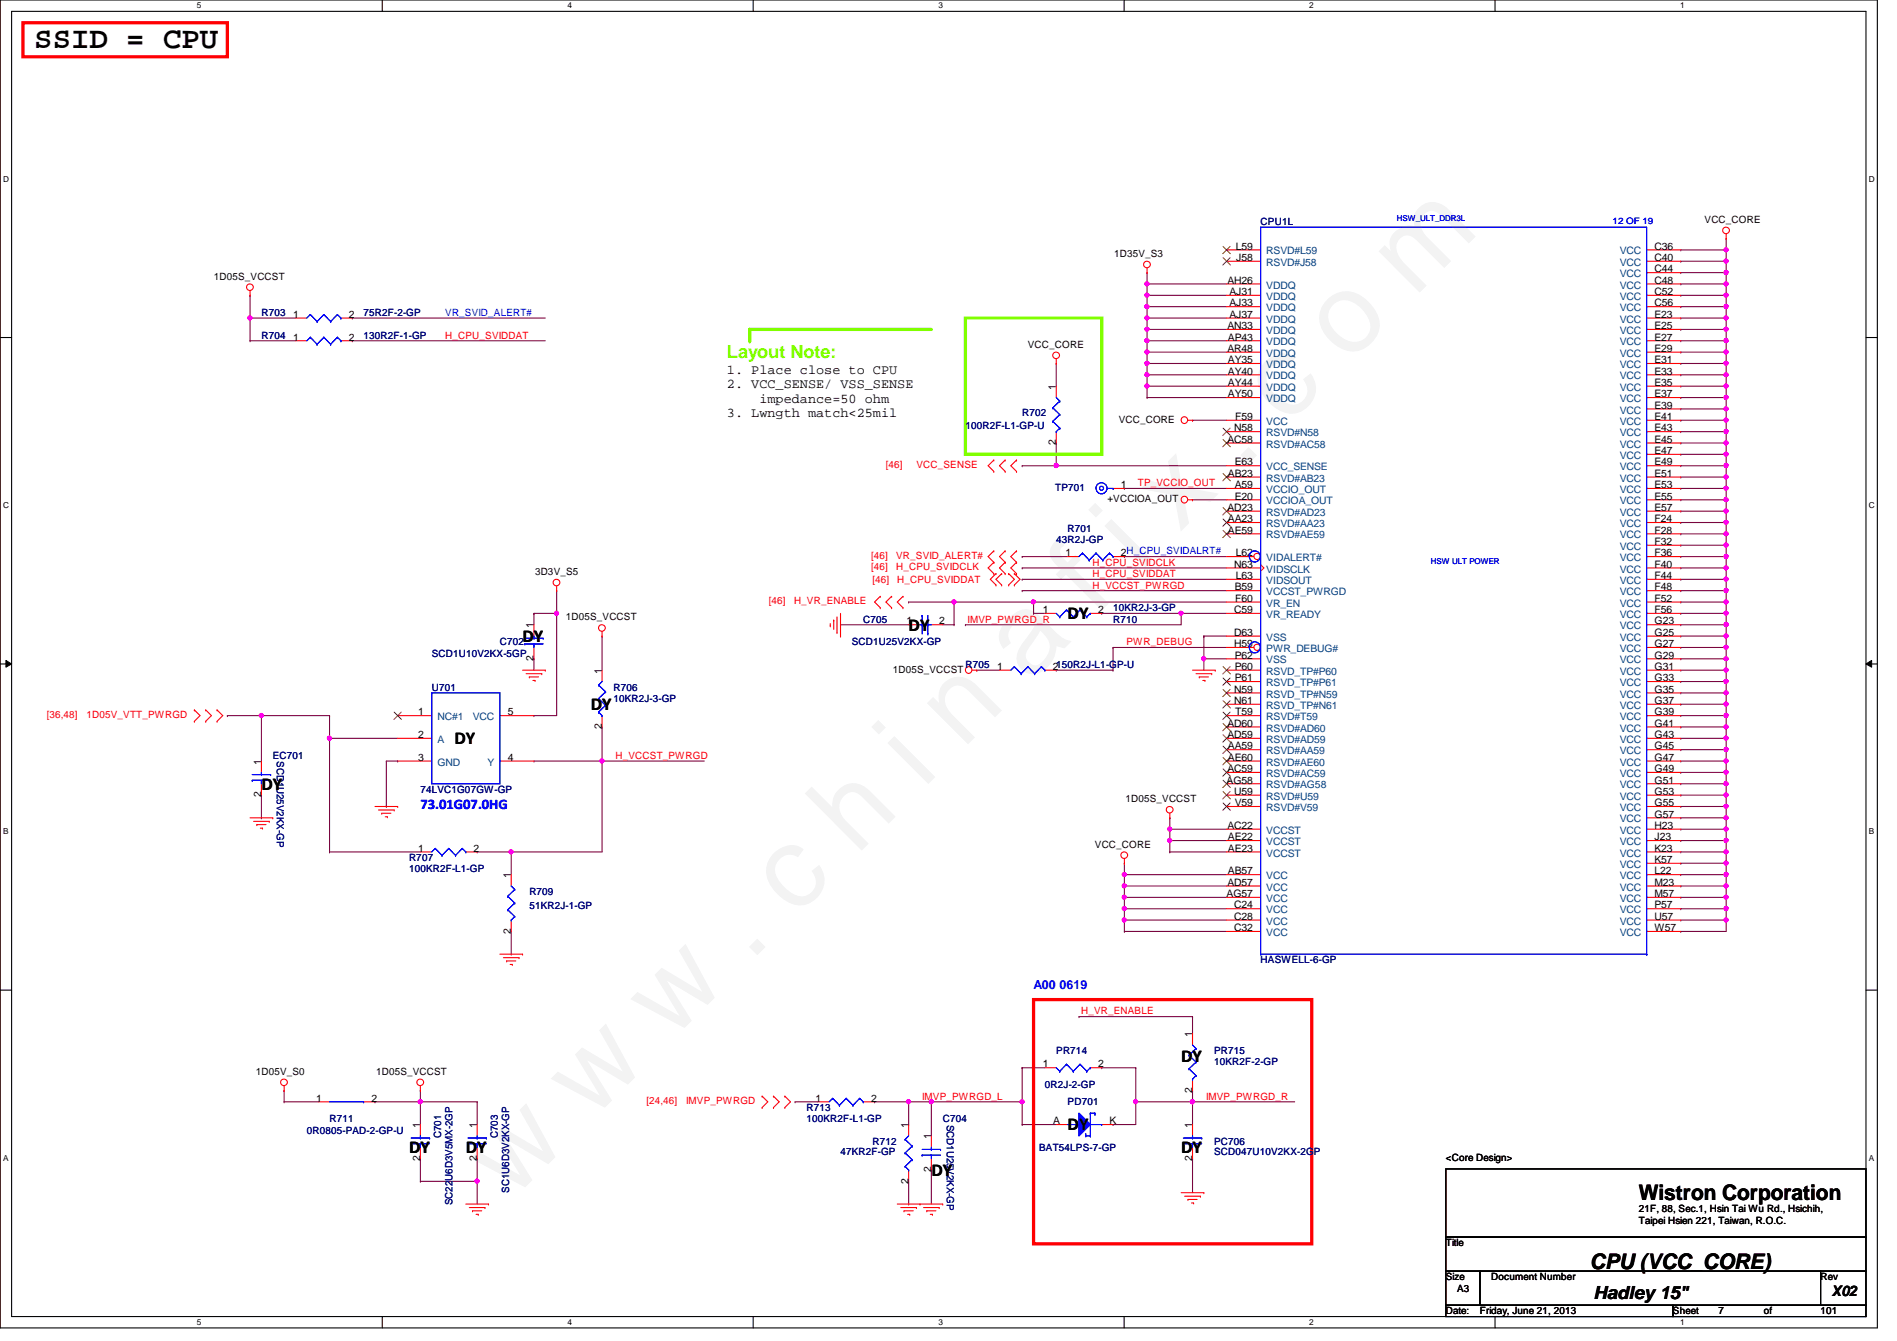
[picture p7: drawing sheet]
<svg xmlns="http://www.w3.org/2000/svg" width="297mm" height="210mm" viewBox="0 0 297 210" stroke-linecap="round" stroke-linejoin="round" font-family="sans-serif">
<defs><g id="words">
<text font-size="17.6" fill="#f0f" x="80.1" y="188" transform="rotate(-45 80.1 188)">w w w . c h i n a f i x . c o m</text>
<text font-size="4.8" x="5.4" y="7.6">SSID = CPU</text>
<g font-size="3.3">
<text x="256.6" y="187.9">Wistron Corporation</text>
<text x="249" y="198.6">CPU (VCC_CORE)</text>
</g>
<text font-size="2.8" fill="#80ff00" x="113.8" y="56">Layout Note:</text>
<g font-size="2.8">
<text x="81.8" y="100.5">DY</text>
<text x="142.3" y="98.7">DY</text>
<text x="167.2" y="96.9">DY</text>
<text x="92.5" y="111.2">DY</text>
<text x="71.2" y="116.5">DY</text>
<text x="40.9" y="123.6">DY</text>
<text x="185" y="166.3">DY</text>
<text x="167.2" y="177">DY</text>
<text x="64" y="180.5">DY</text>
<text x="72.9" y="180.5">DY</text>
<text x="145.8" y="184.1">DY</text>
<text x="185" y="180.5">DY</text>
<text x="249.5" y="203.3">Hadley 15&quot;</text>
</g>
<text font-size="2.3" fill="#00f" x="65.8" y="126.6">73.01G07.0HG</text>
<text font-size="2.3" x="286.8" y="202.8">X02</text>
<g font-size="2.1">
<text x="113.8" y="58.5">1. Place close to CPU</text>
<text x="113.8" y="60.8">2. VCC_SENSE/ VSS_SENSE</text>
<text x="113.8" y="65.3">3. Lwngth match&lt;25mil</text>
<text x="118.9" y="63">impedance=50 ohm</text>
</g>
<text font-size="1.9" fill="#00f" x="161.8" y="154.7">A00 0619</text>
<g font-size="1.6" fill="#000080">
<text x="197.4" y="35.2">CPU1L</text>
<text x="40.9" y="49.4">R703</text>
<text x="40.9" y="53">R704</text>
<text x="56.9" y="49.4">75R2F-2-GP</text>
<text x="56.9" y="53">130R2F-1-GP</text>
<text x="160.1" y="65.1">R702</text>
<text x="151.2" y="67.2">100R2F-L1-GP-U</text>
<text x="165.2" y="76.8">TP701</text>
<text x="167.2" y="83.2">R701</text>
<text x="165.4" y="85">43R2J-GP</text>
<text x="174.3" y="95.7">10KR2J-3-GP</text>
<text x="78.3" y="101">C702</text>
<text x="133.4" y="101">SCD1U25V2KX-GP</text>
<text x="135.2" y="97.5">C705</text>
<text x="174.3" y="97.5">R710</text>
<text x="67.6" y="102.8">SCD1U10V2KX-5GP</text>
<text x="151.2" y="104.6">R705</text>
<text x="67.6" y="108.1">U701</text>
<text x="96.1" y="108.1">R706</text>
<text x="96.1" y="109.9">10KR2J-3-GP</text>
<text x="42.7" y="118.8">EC701</text>
<text x="43.3" y="119.1" transform="rotate(90 43.3 119.1)">SCD1U25V2KX-GP</text>
<text x="65.8" y="124.1">74LVC1G07GW-GP</text>
<text x="64" y="134.8">R707</text>
<text x="64" y="136.6">100KR2F-L1-GP</text>
<text x="82.9" y="140.1">R709</text>
<text x="82.9" y="142.2">51KR2J-1-GP</text>
<text x="197.4" y="150.8">HASWELL-6-GP</text>
<text x="165.4" y="165">PR714</text>
<text x="190.1" y="165">PR715</text>
<text x="190.1" y="166.6">10KR2F-2-GP</text>
<text x="126.3" y="173.9">R713</text>
<text x="163.6" y="170.3">0R2J-2-GP</text>
<text x="167.2" y="173">PD701</text>
<text x="48" y="177.5">0R0805-PAD-2-GP-U</text>
<text x="51.6" y="175.7">R711</text>
<text x="69.1" y="178.1" transform="rotate(-90 69.1 178.1)">C701</text>
<text x="78" y="178.1" transform="rotate(-90 78 178.1)">C703</text>
<text x="126.3" y="175.7">100KR2F-L1-GP</text>
<text x="136.6" y="179.2">R712</text>
<text x="147.6" y="175.7">C704</text>
<text x="148.2" y="176" transform="rotate(90 148.2 176)">SCD1U25V2KX-GP</text>
<text x="190.1" y="179.2">PC706</text>
<text x="131.6" y="180.8">47KR2F-GP</text>
<text x="162.7" y="180.1">BAT54LPS-7-GP</text>
<text x="190.1" y="180.8">SCD047U10V2KX-2GP</text>
<text x="70.9" y="188.6" transform="rotate(-90 70.9 188.6)">SC22U6D3V5MX-2GP</text>
<text x="79.8" y="186.7" transform="rotate(-90 79.8 186.7)">SC1U6D3V2KX-GP</text>
</g>
<g font-size="1.6">
<text x="266.9" y="34.9">VCC_CORE</text>
<text x="174.5" y="40.2">1D35V_S3</text>
<text x="193.5" y="39.1">L59</text>
<text x="193.6" y="40.9">J58</text>
<text x="259.1" y="39.1">C36</text>
<text x="259.1" y="40.9">C40</text>
<text x="33.5" y="43.8">1D05S_VCCST</text>
<text x="192.2" y="44.4">AH26</text>
<text x="192.5" y="48">AJ33</text>
<text x="192.5" y="46.2">AJ31</text>
<text x="259.1" y="48">C56</text>
<text x="259.1" y="44.4">C48</text>
<text x="259.1" y="46.2">C52</text>
<text x="259.1" y="42.6">C44</text>
<text x="45.9" y="49.7">1</text>
<text x="45.9" y="53.3">1</text>
<text x="54.6" y="49.7">2</text>
<text x="54.6" y="53.3">2</text>
<text x="192.2" y="51.5">AN33</text>
<text x="192.3" y="53.3">AP43</text>
<text x="192.5" y="49.7">AJ37</text>
<text x="259.1" y="53.3">E27</text>
<text x="259.1" y="49.7">E23</text>
<text x="259.1" y="51.5">E25</text>
<text x="160.9" y="54.4">VCC_CORE</text>
<text x="192.2" y="55.1">AR48</text>
<text x="192.3" y="58.6">AY40</text>
<text x="192.3" y="56.9">AY35</text>
<text x="259.1" y="56.9">E31</text>
<text x="259.1" y="58.6">E33</text>
<text x="259.1" y="55.1">E29</text>
<text x="165.4" y="61" transform="rotate(-90 165.4 61)">1</text>
<text x="192.3" y="60.4">AY44</text>
<text x="192.3" y="62.2">AY50</text>
<text x="193.4" y="65.7">F59</text>
<text x="259.1" y="65.7">E41</text>
<text x="259.1" y="62.2">E37</text>
<text x="259.1" y="64">E39</text>
<text x="259.1" y="60.4">E35</text>
<text x="165.4" y="69.7" transform="rotate(-90 165.4 69.7)">2</text>
<text x="175.2" y="66.2">VCC_CORE</text>
<text x="192.2" y="69.3">AC58</text>
<text x="193.2" y="67.5">N58</text>
<text x="259.1" y="71.1">E47</text>
<text x="259.1" y="67.5">E43</text>
<text x="259.1" y="69.3">E45</text>
<text x="175.5" y="76.4">1</text>
<text x="192.3" y="74.6">AB23</text>
<text x="193.3" y="76.4">A59</text>
<text x="193.3" y="72.9">E63</text>
<text x="259.1" y="74.6">E51</text>
<text x="259.1" y="76.4">E53</text>
<text x="259.1" y="72.9">E49</text>
<text x="173.4" y="78.6">+VCCIOA_OUT</text>
<text x="192.2" y="80">AD23</text>
<text x="192.3" y="81.7">AA23</text>
<text x="192.3" y="83.5">AE59</text>
<text x="193.3" y="78.2">E20</text>
<text x="259.1" y="83.5">F28</text>
<text x="259.1" y="81.7">F24</text>
<text x="259.1" y="80">E57</text>
<text x="259.1" y="78.2">E55</text>
<text x="166.8" y="87.1">1</text>
<text x="175.5" y="87.1">2H_CPU_SVIDALRT#</text>
<text x="193.2" y="88.9">N63</text>
<text x="193.5" y="87.1">L62</text>
<text x="259.1" y="88.9">F40</text>
<text x="259.1" y="85.3">F32</text>
<text x="259.1" y="87.1">F36</text>
<text x="83.8" y="90">3D3V_S5</text>
<text x="163.3" y="96">1</text>
<text x="172" y="96">2</text>
<text x="193.2" y="96">C59</text>
<text x="193.3" y="92.4">B59</text>
<text x="193.4" y="94.2">F60</text>
<text x="193.5" y="90.6">L63</text>
<text x="259.1" y="94.2">F52</text>
<text x="259.1" y="96">F56</text>
<text x="259.1" y="92.4">F48</text>
<text x="259.1" y="90.6">F44</text>
<text x="83.6" y="98.3" transform="rotate(-90 83.6 98.3)">1</text>
<text x="88.6" y="97.1">1D05S_VCCST</text>
<text x="141.9" y="97.7">1</text>
<text x="147.1" y="97.7">2</text>
<text x="193.2" y="99.5">D63</text>
<text x="193.2" y="101.3">H59</text>
<text x="259.1" y="101.3">G27</text>
<text x="259.1" y="99.5">G25</text>
<text x="259.1" y="97.7">G23</text>
<text x="83.6" y="103.5" transform="rotate(-90 83.6 103.5)">2</text>
<text x="94.2" y="105.5" transform="rotate(-90 94.2 105.5)">1</text>
<text x="139.8" y="105.3">1D05S_VCCST</text>
<text x="156.2" y="104.9">1</text>
<text x="164.8" y="104.9">2150R2J-L1-GP-U</text>
<text x="193.3" y="103.1">P62</text>
<text x="193.3" y="104.9">P60</text>
<text x="193.3" y="106.6">P61</text>
<text x="259.1" y="106.6">G33</text>
<text x="259.1" y="103.1">G29</text>
<text x="259.1" y="104.9">G31</text>
<text x="65.5" y="112">1</text>
<text x="79.5" y="112">5</text>
<text x="192.2" y="113.7">AD60</text>
<text x="193.2" y="108.4">N59</text>
<text x="193.2" y="110.2">N61</text>
<text x="193.4" y="112">T59</text>
<text x="259.1" y="112">G39</text>
<text x="259.1" y="113.7">G41</text>
<text x="259.1" y="110.2">G37</text>
<text x="259.1" y="108.4">G35</text>
<text x="40.9" y="119.7" transform="rotate(-90 40.9 119.7)">1</text>
<text x="65.5" y="115.5">2</text>
<text x="65.5" y="119.1">3</text>
<text x="79.5" y="119.1">4</text>
<text x="94.2" y="114.1" transform="rotate(-90 94.2 114.1)">2</text>
<text x="192.2" y="115.5">AD59</text>
<text x="192.3" y="117.3">AA59</text>
<text x="192.3" y="119.1">AE60</text>
<text x="259.1" y="117.3">G45</text>
<text x="259.1" y="119.1">G47</text>
<text x="259.1" y="115.5">G43</text>
<text x="40.9" y="124.8" transform="rotate(-90 40.9 124.8)">2</text>
<text x="176.2" y="125.6">1D05S_VCCST</text>
<text x="192.1" y="122.6">AG58</text>
<text x="192.2" y="120.9">AC59</text>
<text x="193.2" y="124.4">U59</text>
<text x="259.1" y="120.9">G49</text>
<text x="259.1" y="122.6">G51</text>
<text x="259.1" y="124.4">G53</text>
<text x="192.2" y="129.8">AC22</text>
<text x="192.3" y="131.5">AE22</text>
<text x="193.3" y="126.2">V59</text>
<text x="259.1" y="129.8">H23</text>
<text x="259.1" y="131.5">J23</text>
<text x="259.1" y="126.2">G55</text>
<text x="259.1" y="128">G57</text>
<text x="65.5" y="133.3">1</text>
<text x="74.2" y="133.3">2</text>
<text x="80" y="137.5" transform="rotate(-90 80 137.5)">1</text>
<text x="171.4" y="132.7">VCC_CORE</text>
<text x="192.3" y="136.9">AB57</text>
<text x="192.3" y="133.3">AE23</text>
<text x="259.1" y="136.9">L22</text>
<text x="259.1" y="135.1">K57</text>
<text x="259.1" y="133.3">K23</text>
<text x="192.1" y="140.4">AG57</text>
<text x="192.2" y="138.6">AD57</text>
<text x="193.2" y="142.2">C24</text>
<text x="193.2" y="144">C28</text>
<text x="259.1" y="144">U57</text>
<text x="259.1" y="138.6">M23</text>
<text x="259.1" y="140.4">M57</text>
<text x="259.1" y="142.2">P57</text>
<text x="80" y="146.1" transform="rotate(-90 80 146.1)">2</text>
<text x="193.2" y="145.8">C32</text>
<text x="259.1" y="145.8">W57</text>
<text x="163.3" y="167.1">1</text>
<text x="172" y="167.1">2</text>
<text x="186.7" y="162.3" transform="rotate(-90 186.7 162.3)">1</text>
<text x="40" y="168.2">1D05V_S0</text>
<text x="49.5" y="172.4">1</text>
<text x="58.2" y="172.4">2</text>
<text x="58.9" y="168.2">1D05S_VCCST</text>
<text x="127.7" y="172.4">1</text>
<text x="136.4" y="172.4">2</text>
<text x="186.7" y="171" transform="rotate(-90 186.7 171)">2</text>
<text x="65.8" y="176.6" transform="rotate(-90 65.8 176.6)">1</text>
<text x="74.7" y="176.6" transform="rotate(-90 74.7 176.6)">1</text>
<text x="142.2" y="176.6" transform="rotate(-90 142.2 176.6)">1</text>
<text x="145.8" y="178.4" transform="rotate(-90 145.8 178.4)">1</text>
<text x="164.9" y="176">A</text>
<text x="173.7" y="176">K</text>
<text x="186.7" y="176.6" transform="rotate(-90 186.7 176.6)">1</text>
<text x="65.8" y="181.7" transform="rotate(-90 65.8 181.7)">2</text>
<text x="74.7" y="181.7" transform="rotate(-90 74.7 181.7)">2</text>
<text x="142.2" y="185.3" transform="rotate(-90 142.2 185.3)">2</text>
<text x="145.8" y="183.5" transform="rotate(-90 145.8 183.5)">2</text>
<text x="186.7" y="181.7" transform="rotate(-90 186.7 181.7)">2</text>
<text x="226.4" y="181.7">&lt;Core Design&gt;</text>
<text x="256.6" y="189.7">21F, 88, Sec.1, Hsin Tai Wu Rd., Hsichih,</text>
<text x="256.6" y="191.6">Taipei Hsien 221, Taiwan, R.O.C.</text>
<text x="226.4" y="195.1">Title</text>
<text x="226.4" y="200.4">Size</text>
<text x="228.2" y="202.2">A3</text>
<text x="233.5" y="200.4">Document Number</text>
<text x="285.1" y="200.4">Rev</text>
<text x="226.4" y="205.7">Date:</text>
<text x="231.7" y="205.7">Friday, June 21, 2013</text>
<text x="262" y="205.7">Sheet</text>
<text x="269.1" y="205.7">7</text>
<text x="276.2" y="205.7">of</text>
<text x="285.1" y="205.7">101</text>
</g>
<g font-size="1.6" fill="#004080">
<text x="198.3" y="41.6">RSVD#J58</text>
<text x="198.3" y="39.8">RSVD#L59</text>
<text x="253.6" y="39.8">VCC</text>
<text x="253.6" y="41.6">VCC</text>
<text x="198.3" y="46.9">VDDQ</text>
<text x="198.3" y="45.2">VDDQ</text>
<text x="253.6" y="45.2">VCC</text>
<text x="253.6" y="46.9">VCC</text>
<text x="253.6" y="43.4">VCC</text>
<text x="198.3" y="52.3">VDDQ</text>
<text x="198.3" y="50.5">VDDQ</text>
<text x="198.3" y="48.7">VDDQ</text>
<text x="253.6" y="48.7">VCC</text>
<text x="253.6" y="50.5">VCC</text>
<text x="253.6" y="52.3">VCC</text>
<text x="198.3" y="59.4">VDDQ</text>
<text x="198.3" y="57.6">VDDQ</text>
<text x="198.3" y="55.8">VDDQ</text>
<text x="198.3" y="54.1">VDDQ</text>
<text x="253.6" y="57.6">VCC</text>
<text x="253.6" y="59.4">VCC</text>
<text x="253.6" y="54.1">VCC</text>
<text x="253.6" y="55.8">VCC</text>
<text x="198.3" y="61.2">VDDQ</text>
<text x="198.3" y="62.9">VDDQ</text>
<text x="253.6" y="62.9">VCC</text>
<text x="253.6" y="64.7">VCC</text>
<text x="253.6" y="61.2">VCC</text>
<text x="198.3" y="70.1">RSVD#AC58</text>
<text x="198.3" y="66.5">VCC</text>
<text x="198.3" y="68.3">RSVD#N58</text>
<text x="253.6" y="71.8">VCC</text>
<text x="253.6" y="66.5">VCC</text>
<text x="253.6" y="68.3">VCC</text>
<text x="253.6" y="70.1">VCC</text>
<text x="198.3" y="77.2">VCCIO_OUT</text>
<text x="198.3" y="75.4">RSVD#AB23</text>
<text x="198.3" y="73.6">VCC_SENSE</text>
<text x="253.6" y="75.4">VCC</text>
<text x="253.6" y="77.2">VCC</text>
<text x="253.6" y="73.6">VCC</text>
<text x="198.3" y="79">VCCIOA_OUT</text>
<text x="198.3" y="80.7">RSVD#AD23</text>
<text x="198.3" y="82.5">RSVD#AA23</text>
<text x="253.6" y="82.5">VCC</text>
<text x="253.6" y="80.7">VCC</text>
<text x="253.6" y="79">VCC</text>
<text x="198.3" y="84.3">RSVD#AE59</text>
<text x="198.3" y="89.6">VIDSCLK</text>
<text x="198.3" y="87.8">VIDALERT#</text>
<text x="253.6" y="89.6">VCC</text>
<text x="253.6" y="84.3">VCC</text>
<text x="253.6" y="86.1">VCC</text>
<text x="253.6" y="87.8">VCC</text>
<text x="198.3" y="93.2">VCCST_PWRGD</text>
<text x="198.3" y="95">VR_EN</text>
<text x="198.3" y="91.4">VIDSOUT</text>
<text x="253.6" y="95">VCC</text>
<text x="253.6" y="93.2">VCC</text>
<text x="253.6" y="91.4">VCC</text>
<text x="198.3" y="96.7">VR_READY</text>
<text x="198.3" y="100.3">VSS</text>
<text x="253.6" y="100.3">VCC</text>
<text x="253.6" y="98.5">VCC</text>
<text x="253.6" y="96.7">VCC</text>
<text x="198.3" y="103.8">VSS</text>
<text x="198.3" y="105.6">RSVD_TP#P60</text>
<text x="198.3" y="107.4">RSVD_TP#P61</text>
<text x="198.3" y="102.1">PWR_DEBUG#</text>
<text x="253.6" y="107.4">VCC</text>
<text x="253.6" y="103.8">VCC</text>
<text x="253.6" y="105.6">VCC</text>
<text x="253.6" y="102.1">VCC</text>
<text x="68.5" y="112.7">NC#1</text>
<text x="74" y="112.7">VCC</text>
<text x="198.3" y="109.2">RSVD_TP#N59</text>
<text x="198.3" y="111">RSVD_TP#N61</text>
<text x="198.3" y="112.7">RSVD#T59</text>
<text x="253.6" y="112.7">VCC</text>
<text x="253.6" y="111">VCC</text>
<text x="253.6" y="109.2">VCC</text>
<text x="68.5" y="116.3">A</text>
<text x="68.5" y="119.8">GND</text>
<text x="76.3" y="119.8">Y</text>
<text x="198.3" y="118.1">RSVD#AA59</text>
<text x="198.3" y="119.8">RSVD#AE60</text>
<text x="198.3" y="116.3">RSVD#AD59</text>
<text x="198.3" y="114.5">RSVD#AD60</text>
<text x="253.6" y="118.1">VCC</text>
<text x="253.6" y="119.8">VCC</text>
<text x="253.6" y="116.3">VCC</text>
<text x="253.6" y="114.5">VCC</text>
<text x="198.3" y="125.2">RSVD#U59</text>
<text x="198.3" y="123.4">RSVD#AG58</text>
<text x="198.3" y="121.6">RSVD#AC59</text>
<text x="253.6" y="121.6">VCC</text>
<text x="253.6" y="123.4">VCC</text>
<text x="253.6" y="125.2">VCC</text>
<text x="198.3" y="127">RSVD#V59</text>
<text x="198.3" y="130.5">VCCST</text>
<text x="253.6" y="130.5">VCC</text>
<text x="253.6" y="127">VCC</text>
<text x="253.6" y="128.7">VCC</text>
<text x="198.3" y="137.6">VCC</text>
<text x="198.3" y="134.1">VCCST</text>
<text x="198.3" y="132.3">VCCST</text>
<text x="253.6" y="137.6">VCC</text>
<text x="253.6" y="135.8">VCC</text>
<text x="253.6" y="132.3">VCC</text>
<text x="253.6" y="134.1">VCC</text>
<text x="198.3" y="143">VCC</text>
<text x="198.3" y="141.2">VCC</text>
<text x="198.3" y="139.4">VCC</text>
<text x="253.6" y="139.4">VCC</text>
<text x="253.6" y="141.2">VCC</text>
<text x="253.6" y="143">VCC</text>
<text x="198.3" y="144.7">VCC</text>
<text x="198.3" y="146.5">VCC</text>
<text x="253.6" y="146.5">VCC</text>
<text x="253.6" y="144.7">VCC</text>
</g>
<text font-size="1.6" fill="#00f" x="69.7" y="49.4">VR_SVID_ALERT#</text>
<g font-size="1.6" fill="#f00">
<text x="69.7" y="53">H_CPU_SVIDDAT</text>
<text x="138.7" y="73.3">[46]</text>
<text x="143.5" y="73.3">VCC_SENSE</text>
<text x="178.2" y="76.1">TP_VCCIO_OUT</text>
<text x="136.4" y="89.3">[46]</text>
<text x="136.4" y="87.5">[46]</text>
<text x="140.3" y="89.3">H_CPU_SVIDCLK</text>
<text x="140.3" y="87.5">VR_SVID_ALERT#</text>
<text x="171.1" y="88.6">H_CPU_SVIDCLK</text>
<text x="120.4" y="94.6">[46]</text>
<text x="124.3" y="94.6">H_VR_ENABLE</text>
<text x="136.6" y="91.2">[46]</text>
<text x="140.5" y="91.2">H_CPU_SVIDDAT</text>
<text x="171.1" y="90.3">H_CPU_SVIDDAT</text>
<text x="171.1" y="92.1">H_VCCST_PWRGD</text>
<text x="151.5" y="97.5">IMVP_PWRGD_R</text>
<text x="176.4" y="101">PWR_DEBUG</text>
<text x="7.3" y="112.4">[36,48]</text>
<text x="13.5" y="112.4">1D05V_VTT_PWRGD</text>
<text x="96.4" y="118.8">H_VCCST_PWRGD</text>
<text x="169.3" y="158.8">H_VR_ENABLE</text>
<text x="101.2" y="172.8">[24,46]</text>
<text x="107.4" y="172.8">IMVP_PWRGD</text>
<text x="144.4" y="172.1">IMVP_PWRGD_L</text>
<text x="188.8" y="172.1">IMVP_PWRGD_R</text>
</g>
<text font-size="1.4" fill="#00f" x="252.5" y="35.1">12 OF 19</text>
<g font-size="1.3">
<text x="30.8" y="1.3">5</text>
<text x="88.9" y="1.3">4</text>
<text x="146.9" y="1.3">3</text>
<text x="205" y="1.3">2</text>
<text x="263.1" y="1.3">1</text>
<text x=".5" y="28.4">D</text>
<text x="292.6" y="28.4">D</text>
<text x=".5" y="79.5">C</text>
<text x="292.6" y="79.5">C</text>
<text x=".5" y="130.6">B</text>
<text x="292.6" y="130.6">B</text>
<text x=".5" y="181.7">A</text>
<text x="292.6" y="181.7">A</text>
<text x="30.8" y="207.4">5</text>
<text x="88.9" y="207.4">4</text>
<text x="146.9" y="207.4">3</text>
<text x="205" y="207.4">2</text>
<text x="263.1" y="207.4">1</text>
</g>
<g font-size="1.3" fill="#00f">
<text x="218.7" y="34.6">HSW_ULT_DDR3L</text>
<text x="224.1" y="88.3">HSW ULT POWER</text>
</g>
</g></defs>
<path d="M0 0h294v207.9h-294zM1.8 1.8h290.4v204.3h-290.4z" fill="none" stroke="#000" stroke-width=".17"/>
<g fill="#fff">
<path d="M30.8 .2h.7v1.4h-.7z"/>
<path d="M30.8 206.2h.7v1.4h-.7z"/>
</g>
<path d="M59.9 0v1.8M59.9 206.1v1.8" fill="none" stroke="#000" stroke-width=".17"/>
<g fill="#fff">
<path d="M88.9 .2h.6v1.4h-.6z"/>
<path d="M88.9 206.2h.6v1.4h-.6z"/>
</g>
<path d="M117.9 0v1.8M117.9 206.1v1.8" fill="none" stroke="#000" stroke-width=".17"/>
<g fill="#fff">
<path d="M146.9 .2h.7v1.4h-.7z"/>
<path d="M146.9 206.2h.7v1.4h-.7z"/>
</g>
<path d="M176 0v1.8M176 206.1v1.8" fill="none" stroke="#000" stroke-width=".17"/>
<g fill="#fff">
<path d="M205 .2h.7v1.4h-.7z"/>
<path d="M205 206.2h.7v1.4h-.7z"/>
</g>
<path d="M234.1 0v1.8M234.1 206.1v1.8" fill="none" stroke="#000" stroke-width=".17"/>
<g fill="#fff">
<path d="M263.1 .2h.7v1.4h-.7z"/>
<path d="M263.1 206.2h.7v1.4h-.7z"/>
<path d="M.5 27.3h.9v1.4h-.9z"/>
<path d="M292.6 27.3h.9v1.4h-.9z"/>
<path d="M.5 78.4h.9v1.4h-.9z"/>
<path d="M292.6 78.4h.9v1.4h-.9z"/>
</g>
<path d="M0 52.8h1.8M292.2 52.8h1.8" fill="none" stroke="#000" stroke-width=".17"/>
<g fill="#fff">
<path d="M.5 129.5h.8v1.4h-.8z"/>
<path d="M292.6 129.5h.9v1.4h-.9z"/>
</g>
<path d="M0 103.9h1.8M292.2 103.9h1.8" fill="none" stroke="#000" stroke-width=".17"/>
<path d="M.9 103.4l.9 .5-.9 .5zM292.2 103.9l.9-.5v1z" fill="#000"/>
<path d="M.9 103.4l.9 .5-.9 .5zM292.2 103.9l.9-.5v1z" fill="none" stroke="#000" stroke-width=".16"/>
<g fill="#fff">
<path d="M.5 180.5h.8v1.4h-.8z"/>
<path d="M292.6 180.5h.9v1.4h-.9z"/>
</g>
<path d="M0 155h1.8M292.2 155h1.8" fill="none" stroke="#000" stroke-width=".17"/>
<path d="M39.2 49.8h.1M39.2 49.8h7.1M39.2 49.8v3.5M55.2 49.8h.1M55.2 49.8h30.2M160.1 88.9h32" fill="none" stroke="#800040" stroke-width=".17"/>
<circle cx="39.1" cy="49.8" r=".32" fill="#f0f"/>
<circle cx="39.1" cy="49.8" r=".32" fill="none" stroke="#f0f" stroke-width=".17"/>
<path d="M39.2 53.3h.1M39.2 53.3h7.1M55.2 53.3h.1M55.2 53.3h30.2M263.2 46.2h.1M263.2 46.2h7.1M160.1 90.7h32M160.1 92.5h32M161.8 94.2h30.3" fill="none" stroke="#800040" stroke-width=".17"/>
<circle cx="270.3" cy="46.2" r=".32" fill="#f0f"/>
<circle cx="270.3" cy="46.2" r=".32" fill="none" stroke="#f0f" stroke-width=".17"/>
<path d="M263.2 55.1h.1M263.2 49.8h.1M263.2 55.1h7.1M263.2 49.8h7.1" fill="none" stroke="#800040" stroke-width=".17"/>
<circle cx="270.3" cy="49.8" r=".32" fill="#f0f"/>
<circle cx="270.3" cy="49.8" r=".32" fill="none" stroke="#f0f" stroke-width=".17"/>
<g fill="none" stroke="#800040" stroke-width=".17">
<path d="M263.2 51.6h.1M263.2 53.3h.1M263.2 48h.1M263.2 40.9h.1M263.2 42.7h.1M263.2 44.4h.1M263.2 56.9h.1M263.2 51.6h7.1M263.2 53.3h7.1M263.2 48h7.1M263.2 40.9h7.1M263.2 42.7h7.1"/>
<path d="M263.2 44.4h7.1M263.2 56.9h7.1"/>
</g>
<circle cx="270.3" cy="56.9" r=".32" fill="#f0f"/>
<circle cx="270.3" cy="56.9" r=".32" fill="none" stroke="#f0f" stroke-width=".17"/>
<g fill="none" stroke="#800040" stroke-width=".17">
<path d="M263.2 39.1h.1M263.2 39.1h7.1M263.2 65.8h.1M263.2 74.7h.1M263.2 69.3h.1M263.2 71.1h.1M263.2 72.9h.1M263.2 67.6h.1M263.2 60.5h.1M263.2 65.8h7.1M263.2 74.7h7.1M263.2 69.3h7.1"/>
<path d="M263.2 71.1h7.1M263.2 72.9h7.1M263.2 67.6h7.1M263.2 60.5h7.1"/>
</g>
<circle cx="270.3" cy="60.4" r=".32" fill="#f0f"/>
<circle cx="270.3" cy="60.4" r=".32" fill="none" stroke="#f0f" stroke-width=".17"/>
<path d="M263.2 62.2h.1M263.2 64h.1M263.2 76.5h.1M263.2 62.2h7.1M263.2 64h7.1M263.2 76.5h7.1" fill="none" stroke="#800040" stroke-width=".17"/>
<circle cx="270.3" cy="76.4" r=".32" fill="#f0f"/>
<circle cx="270.3" cy="76.4" r=".32" fill="none" stroke="#f0f" stroke-width=".17"/>
<path d="M263.2 58.7h.1M263.2 58.7h7.1M263.2 104.9h.1M263.2 113.8h.1M263.2 104.9h7.1M263.2 113.8h7.1" fill="none" stroke="#800040" stroke-width=".17"/>
<circle cx="270.3" cy="113.8" r=".32" fill="#f0f"/>
<circle cx="270.3" cy="113.8" r=".32" fill="none" stroke="#f0f" stroke-width=".17"/>
<path d="M263.2 99.6h.1M263.2 99.6h7.1M263.2 108.5h.1M263.2 110.2h.1M263.2 112h.1M263.2 106.7h.1M263.2 108.5h7.1M263.2 110.2h7.1M263.2 112h7.1M263.2 106.7h7.1" fill="none" stroke="#800040" stroke-width=".17"/>
<circle cx="270.3" cy="99.5" r=".32" fill="#f0f"/>
<circle cx="270.3" cy="99.5" r=".32" fill="none" stroke="#f0f" stroke-width=".17"/>
<path d="M263.2 97.8h.1M263.2 97.8h7.1M263.2 101.3h.1M263.2 103.1h.1M263.2 115.6h.1M263.2 101.3h7.1M263.2 103.1h7.1M263.2 115.6h7.1" fill="none" stroke="#800040" stroke-width=".17"/>
<circle cx="270.3" cy="97.8" r=".32" fill="#f0f"/>
<circle cx="270.3" cy="97.8" r=".32" fill="none" stroke="#f0f" stroke-width=".17"/>
<g fill="none" stroke="#800040" stroke-width=".17">
<path d="M263.2 85.3h.1M263.2 94.2h.1M263.2 88.9h.1M263.2 90.7h.1M263.2 92.5h.1M263.2 87.1h.1M263.2 80h.1M263.2 81.8h.1M263.2 83.6h.1M263.2 85.3h7.1M263.2 94.2h7.1M263.2 88.9h7.1"/>
<path d="M263.2 90.7h7.1M263.2 92.5h7.1M263.2 87.1h7.1M263.2 80h7.1M263.2 81.8h7.1M263.2 83.6h7.1"/>
</g>
<circle cx="270.3" cy="83.5" r=".32" fill="#f0f"/>
<circle cx="270.3" cy="83.5" r=".32" fill="none" stroke="#f0f" stroke-width=".17"/>
<g fill="none" stroke="#800040" stroke-width=".17">
<path d="M263.2 78.2h.1M263.2 78.2h7.1M263.2 96h.1M263.2 96h7.1M263.2 138.7h.1M263.2 138.7h7.1M263.2 144h.1M263.2 145.8h.1M263.2 140.5h.1M263.2 142.2h.1M263.2 144h7.1M263.2 145.8h7.1"/>
<path d="M263.2 140.5h7.1M263.2 142.2h7.1"/>
</g>
<circle cx="270.3" cy="142.2" r=".32" fill="#f0f"/>
<circle cx="270.3" cy="142.2" r=".32" fill="none" stroke="#f0f" stroke-width=".17"/>
<path d="M263.2 136.9h.1M263.2 124.5h.1M263.2 136.9h7.1M263.2 124.5h7.1" fill="none" stroke="#800040" stroke-width=".17"/>
<circle cx="270.3" cy="124.4" r=".32" fill="#f0f"/>
<circle cx="270.3" cy="124.4" r=".32" fill="none" stroke="#f0f" stroke-width=".17"/>
<g fill="none" stroke="#800040" stroke-width=".17">
<path d="M263.2 119.1h.1M263.2 117.3h.1M263.2 119.1h7.1M263.2 117.3h7.1M263.2 133.3h.1M263.2 128h.1M263.2 129.8h.1M263.2 131.6h.1M263.2 126.2h.1M263.2 120.9h.1M263.2 122.7h.1M263.2 135.1h.1"/>
<path d="M263.2 133.3h7.1M263.2 128h7.1M263.2 129.8h7.1M263.2 131.6h7.1M263.2 126.2h7.1M263.2 120.9h7.1M263.2 135.1h7.1M270.3 120.9h.1M270.3 120.9v1.8h-7.1"/>
</g>
<circle cx="270.3" cy="120.9" r=".32" fill="#f0f"/>
<circle cx="270.3" cy="120.9" r=".32" fill="none" stroke="#f0f" stroke-width=".17"/>
<path d="M270.3 88.9h.1M270.3 88.9v1.8" fill="none" stroke="#800040" stroke-width=".17"/>
<circle cx="270.3" cy="88.9" r=".32" fill="#f0f"/>
<circle cx="270.3" cy="88.9" r=".32" fill="none" stroke="#f0f" stroke-width=".17"/>
<path d="M270.3 78.2h.1M270.3 78.2v1.8M270.3 113.8h.1M270.3 113.8v1.8" fill="none" stroke="#800040" stroke-width=".17"/>
<circle cx="270.3" cy="78.2" r=".32" fill="#f0f"/>
<circle cx="270.3" cy="78.2" r=".32" fill="none" stroke="#f0f" stroke-width=".17"/>
<path d="M270.3 53.3h.1M270.3 53.3v1.8" fill="none" stroke="#800040" stroke-width=".17"/>
<circle cx="270.3" cy="53.3" r=".32" fill="#f0f"/>
<circle cx="270.3" cy="53.3" r=".32" fill="none" stroke="#f0f" stroke-width=".17"/>
<path d="M270.3 49.8h.1M270.3 49.8v1.8M270.3 62.2h.1M270.3 62.2v1.8" fill="none" stroke="#800040" stroke-width=".17"/>
<circle cx="270.3" cy="62.2" r=".32" fill="#f0f"/>
<circle cx="270.3" cy="62.2" r=".32" fill="none" stroke="#f0f" stroke-width=".17"/>
<path d="M270.3 76.5h.1M270.3 76.5v1.7M270.3 94.2h.1M270.3 94.2v1.8" fill="none" stroke="#800040" stroke-width=".17"/>
<circle cx="270.3" cy="94.2" r=".32" fill="#f0f"/>
<circle cx="270.3" cy="94.2" r=".32" fill="none" stroke="#f0f" stroke-width=".17"/>
<path d="M270.3 90.7h.1M270.3 90.7v1.8M270.3 124.5h.1M270.3 124.5v1.7" fill="none" stroke="#800040" stroke-width=".17"/>
<circle cx="270.3" cy="90.7" r=".32" fill="#f0f"/>
<circle cx="270.3" cy="90.7" r=".32" fill="none" stroke="#f0f" stroke-width=".17"/>
<path d="M270.3 110.2h.1M270.3 110.2v1.8" fill="none" stroke="#800040" stroke-width=".17"/>
<circle cx="270.3" cy="112" r=".32" fill="#f0f"/>
<circle cx="270.3" cy="112" r=".32" fill="none" stroke="#f0f" stroke-width=".17"/>
<circle cx="270.3" cy="110.2" r=".32" fill="#f0f"/>
<circle cx="270.3" cy="110.2" r=".32" fill="none" stroke="#f0f" stroke-width=".17"/>
<path d="M270.3 46.2h.1M270.3 46.2v1.8M270.3 117.3h.1M270.3 117.3v1.8" fill="none" stroke="#800040" stroke-width=".17"/>
<circle cx="270.3" cy="117.3" r=".32" fill="#f0f"/>
<circle cx="270.3" cy="117.3" r=".32" fill="none" stroke="#f0f" stroke-width=".17"/>
<path d="M270.3 106.7h.1M270.3 106.7v1.8" fill="none" stroke="#800040" stroke-width=".17"/>
<circle cx="270.3" cy="108.4" r=".32" fill="#f0f"/>
<circle cx="270.3" cy="108.4" r=".32" fill="none" stroke="#f0f" stroke-width=".17"/>
<circle cx="270.3" cy="106.7" r=".32" fill="#f0f"/>
<circle cx="270.3" cy="106.7" r=".32" fill="none" stroke="#f0f" stroke-width=".17"/>
<path d="M270.3 72.9h.1M270.3 72.9v1.8" fill="none" stroke="#800040" stroke-width=".17"/>
<circle cx="270.3" cy="72.9" r=".32" fill="#f0f"/>
<circle cx="270.3" cy="72.9" r=".32" fill="none" stroke="#f0f" stroke-width=".17"/>
<path d="M270.3 40.9h.1M270.3 40.9v1.8" fill="none" stroke="#800040" stroke-width=".17"/>
<circle cx="270.3" cy="42.6" r=".32" fill="#f0f"/>
<circle cx="270.3" cy="42.6" r=".32" fill="none" stroke="#f0f" stroke-width=".17"/>
<circle cx="270.3" cy="40.9" r=".32" fill="#f0f"/>
<circle cx="270.3" cy="40.9" r=".32" fill="none" stroke="#f0f" stroke-width=".17"/>
<path d="M270.3 115.6h.1M270.3 115.6v1.7" fill="none" stroke="#800040" stroke-width=".17"/>
<circle cx="270.3" cy="115.5" r=".32" fill="#f0f"/>
<circle cx="270.3" cy="115.5" r=".32" fill="none" stroke="#f0f" stroke-width=".17"/>
<path d="M270.3 136.9h.1M270.3 136.9v1.8" fill="none" stroke="#800040" stroke-width=".17"/>
<circle cx="270.3" cy="136.9" r=".32" fill="#f0f"/>
<circle cx="270.3" cy="136.9" r=".32" fill="none" stroke="#f0f" stroke-width=".17"/>
<path d="M270.3 144h.1M270.3 144v1.8" fill="none" stroke="#800040" stroke-width=".17"/>
<circle cx="270.3" cy="144" r=".32" fill="#f0f"/>
<circle cx="270.3" cy="144" r=".32" fill="none" stroke="#f0f" stroke-width=".17"/>
<path d="M270.3 85.3h.1M270.3 85.3v1.8" fill="none" stroke="#800040" stroke-width=".17"/>
<circle cx="270.3" cy="87.1" r=".32" fill="#f0f"/>
<circle cx="270.3" cy="87.1" r=".32" fill="none" stroke="#f0f" stroke-width=".17"/>
<circle cx="270.3" cy="85.3" r=".32" fill="#f0f"/>
<circle cx="270.3" cy="85.3" r=".32" fill="none" stroke="#f0f" stroke-width=".17"/>
<path d="M270.3 101.3h.1M270.3 101.3v1.8" fill="none" stroke="#800040" stroke-width=".17"/>
<circle cx="270.3" cy="101.3" r=".32" fill="#f0f"/>
<circle cx="270.3" cy="101.3" r=".32" fill="none" stroke="#f0f" stroke-width=".17"/>
<path d="M270.3 67.6h.1M270.3 67.6v1.7" fill="none" stroke="#800040" stroke-width=".17"/>
<circle cx="270.3" cy="67.5" r=".32" fill="#f0f"/>
<circle cx="270.3" cy="67.5" r=".32" fill="none" stroke="#f0f" stroke-width=".17"/>
<path d="M39.2 46.2h.1M39.2 46.2v3.6M58.7 172.5h.1M58.7 172.5h16M65.8 172.5h.1M65.8 170.7h.1M65.8 170.7v5.3M65.8 184.9h.1M65.8 181.4h.1M65.8 184.9h8.9M65.8 181.4v3.5" fill="none" stroke="#800040" stroke-width=".17"/>
<circle cx="65.8" cy="172.4" r=".32" fill="#f0f"/>
<circle cx="65.8" cy="172.4" r=".32" fill="none" stroke="#f0f" stroke-width=".17"/>
<path d="M40.9 112h.1M40.9 112h10.7M44.5 172.5h.1M44.5 170.7h.1M44.5 172.5h5.3M44.5 170.7v1.8" fill="none" stroke="#800040" stroke-width=".17"/>
<circle cx="40.9" cy="112" r=".32" fill="#f0f"/>
<circle cx="40.9" cy="112" r=".32" fill="none" stroke="#f0f" stroke-width=".17"/>
<path d="M51.6 112h.1M51.6 115.6h.1M51.6 112v21.3M51.6 115.6h10.7M62.3 119.1h.1M62.3 119.1h-1.8v7.1M51.6 133.3h.1M51.6 133.3h14.2M60.5 126.2h.1" fill="none" stroke="#800040" stroke-width=".17"/>
<circle cx="51.6" cy="115.5" r=".32" fill="#f0f"/>
<circle cx="51.6" cy="115.5" r=".32" fill="none" stroke="#f0f" stroke-width=".17"/>
<path d="M270.3 64h.1M270.3 64v1.8M270.3 97.8h.1M270.3 97.8v1.8M270.3 142.2h.1M270.3 142.2v1.8" fill="none" stroke="#800040" stroke-width=".17"/>
<circle cx="270.3" cy="64" r=".32" fill="#f0f"/>
<circle cx="270.3" cy="64" r=".32" fill="none" stroke="#f0f" stroke-width=".17"/>
<path d="M270.3 80h.1M270.3 80v1.8" fill="none" stroke="#800040" stroke-width=".17"/>
<circle cx="270.3" cy="80" r=".32" fill="#f0f"/>
<circle cx="270.3" cy="80" r=".32" fill="none" stroke="#f0f" stroke-width=".17"/>
<path d="M270.3 103.1h.1M270.3 103.1v1.8" fill="none" stroke="#800040" stroke-width=".17"/>
<circle cx="270.3" cy="103.1" r=".32" fill="#f0f"/>
<circle cx="270.3" cy="103.1" r=".32" fill="none" stroke="#f0f" stroke-width=".17"/>
<path d="M270.3 131.6h.1M270.3 131.6v1.7" fill="none" stroke="#800040" stroke-width=".17"/>
<circle cx="270.3" cy="131.5" r=".32" fill="#f0f"/>
<circle cx="270.3" cy="131.5" r=".32" fill="none" stroke="#f0f" stroke-width=".17"/>
<path d="M270.3 37.3h.1M270.3 37.3v1.8M270.3 108.5h.1M270.3 108.5v1.7M270.3 129.8h.1M270.3 129.8v1.8" fill="none" stroke="#800040" stroke-width=".17"/>
<circle cx="270.3" cy="129.8" r=".32" fill="#f0f"/>
<circle cx="270.3" cy="129.8" r=".32" fill="none" stroke="#f0f" stroke-width=".17"/>
<path d="M270.3 65.8h.1M270.3 65.8v1.8" fill="none" stroke="#800040" stroke-width=".17"/>
<circle cx="270.3" cy="65.8" r=".32" fill="#f0f"/>
<circle cx="270.3" cy="65.8" r=".32" fill="none" stroke="#f0f" stroke-width=".17"/>
<path d="M270.3 60.5h.1M270.3 60.5v1.7M270.3 138.7h.1M270.3 138.7v1.8" fill="none" stroke="#800040" stroke-width=".17"/>
<circle cx="270.3" cy="138.7" r=".32" fill="#f0f"/>
<circle cx="270.3" cy="138.7" r=".32" fill="none" stroke="#f0f" stroke-width=".17"/>
<path d="M270.3 69.3h.1M270.3 69.3v1.8" fill="none" stroke="#800040" stroke-width=".17"/>
<circle cx="270.3" cy="69.3" r=".32" fill="#f0f"/>
<circle cx="270.3" cy="69.3" r=".32" fill="none" stroke="#f0f" stroke-width=".17"/>
<path d="M270.3 119.1h.1M270.3 119.1v1.8" fill="none" stroke="#800040" stroke-width=".17"/>
<circle cx="270.3" cy="119.1" r=".32" fill="#f0f"/>
<circle cx="270.3" cy="119.1" r=".32" fill="none" stroke="#f0f" stroke-width=".17"/>
<path d="M270.3 126.2h.1M270.3 126.2v1.8" fill="none" stroke="#800040" stroke-width=".17"/>
<circle cx="270.3" cy="126.2" r=".32" fill="#f0f"/>
<circle cx="270.3" cy="126.2" r=".32" fill="none" stroke="#f0f" stroke-width=".17"/>
<path d="M270.3 104.9h.1M270.3 104.9v1.8" fill="none" stroke="#800040" stroke-width=".17"/>
<circle cx="270.3" cy="104.9" r=".32" fill="#f0f"/>
<circle cx="270.3" cy="104.9" r=".32" fill="none" stroke="#f0f" stroke-width=".17"/>
<path d="M270.3 39.1h.1M270.3 39.1v1.8M270.3 42.7h.1M270.3 42.7v1.7" fill="none" stroke="#800040" stroke-width=".17"/>
<circle cx="270.3" cy="39.1" r=".32" fill="#f0f"/>
<circle cx="270.3" cy="39.1" r=".32" fill="none" stroke="#f0f" stroke-width=".17"/>
<path d="M270.3 51.6h.1M270.3 51.6v1.7" fill="none" stroke="#800040" stroke-width=".17"/>
<circle cx="270.3" cy="51.5" r=".32" fill="#f0f"/>
<circle cx="270.3" cy="51.5" r=".32" fill="none" stroke="#f0f" stroke-width=".17"/>
<path d="M270.3 83.6h.1M270.3 92.5h.1M270.3 83.6v1.7M270.3 92.5v1.7" fill="none" stroke="#800040" stroke-width=".17"/>
<circle cx="270.3" cy="92.4" r=".32" fill="#f0f"/>
<circle cx="270.3" cy="92.4" r=".32" fill="none" stroke="#f0f" stroke-width=".17"/>
<path d="M270.3 128h.1M270.3 128v1.8" fill="none" stroke="#800040" stroke-width=".17"/>
<circle cx="270.3" cy="128" r=".32" fill="#f0f"/>
<circle cx="270.3" cy="128" r=".32" fill="none" stroke="#f0f" stroke-width=".17"/>
<path d="M270.3 48h.1M270.3 48v1.8" fill="none" stroke="#800040" stroke-width=".17"/>
<circle cx="270.3" cy="48" r=".32" fill="#f0f"/>
<circle cx="270.3" cy="48" r=".32" fill="none" stroke="#f0f" stroke-width=".17"/>
<path d="M270.3 122.7h.1M270.3 122.7v1.8" fill="none" stroke="#800040" stroke-width=".17"/>
<circle cx="270.3" cy="122.7" r=".32" fill="#f0f"/>
<circle cx="270.3" cy="122.7" r=".32" fill="none" stroke="#f0f" stroke-width=".17"/>
<path d="M270.3 135.1h.1M270.3 135.1v1.8" fill="none" stroke="#800040" stroke-width=".17"/>
<circle cx="270.3" cy="135.1" r=".32" fill="#f0f"/>
<circle cx="270.3" cy="135.1" r=".32" fill="none" stroke="#f0f" stroke-width=".17"/>
<path d="M270.3 140.5h.1M270.3 140.5v1.7" fill="none" stroke="#800040" stroke-width=".17"/>
<circle cx="270.3" cy="140.4" r=".32" fill="#f0f"/>
<circle cx="270.3" cy="140.4" r=".32" fill="none" stroke="#f0f" stroke-width=".17"/>
<path d="M270.3 74.7h.1M270.3 74.7v1.8M270.3 112h.1M270.3 112v1.8" fill="none" stroke="#800040" stroke-width=".17"/>
<circle cx="270.3" cy="74.6" r=".32" fill="#f0f"/>
<circle cx="270.3" cy="74.6" r=".32" fill="none" stroke="#f0f" stroke-width=".17"/>
<path d="M270.3 133.3h.1M270.3 133.3v1.8" fill="none" stroke="#800040" stroke-width=".17"/>
<circle cx="270.3" cy="133.3" r=".32" fill="#f0f"/>
<circle cx="270.3" cy="133.3" r=".32" fill="none" stroke="#f0f" stroke-width=".17"/>
<path d="M270.3 55.1h.1M270.3 55.1v1.8" fill="none" stroke="#800040" stroke-width=".17"/>
<circle cx="270.3" cy="55.1" r=".32" fill="#f0f"/>
<circle cx="270.3" cy="55.1" r=".32" fill="none" stroke="#f0f" stroke-width=".17"/>
<path d="M270.3 81.8h.1M270.3 81.8v1.8" fill="none" stroke="#800040" stroke-width=".17"/>
<circle cx="270.3" cy="81.8" r=".32" fill="#f0f"/>
<circle cx="270.3" cy="81.8" r=".32" fill="none" stroke="#f0f" stroke-width=".17"/>
<path d="M270.3 96h.1M270.3 96v1.8" fill="none" stroke="#800040" stroke-width=".17"/>
<circle cx="270.3" cy="96" r=".32" fill="#f0f"/>
<circle cx="270.3" cy="96" r=".32" fill="none" stroke="#f0f" stroke-width=".17"/>
<path d="M270.3 56.9h.1M270.3 58.7h.1M270.3 56.9v3.6M270.3 87.1h.1M270.3 99.6h.1M270.3 87.1v1.8M270.3 99.6v1.7" fill="none" stroke="#800040" stroke-width=".17"/>
<circle cx="270.3" cy="58.6" r=".32" fill="#f0f"/>
<circle cx="270.3" cy="58.6" r=".32" fill="none" stroke="#f0f" stroke-width=".17"/>
<path d="M270.3 71.1h.1M270.3 71.1v1.8" fill="none" stroke="#800040" stroke-width=".17"/>
<circle cx="270.3" cy="71.1" r=".32" fill="#f0f"/>
<circle cx="270.3" cy="71.1" r=".32" fill="none" stroke="#f0f" stroke-width=".17"/>
<path d="M270.3 44.4h.1M270.3 44.4v1.8" fill="none" stroke="#800040" stroke-width=".17"/>
<circle cx="270.3" cy="44.4" r=".32" fill="#f0f"/>
<circle cx="270.3" cy="44.4" r=".32" fill="none" stroke="#f0f" stroke-width=".17"/>
<path d="M151.2 97.8h33.8M35.6 112h.1M35.6 112h5.3M40.9 112h.1M40.9 112v7.1M40.9 128h.1M40.9 124.5v3.5" fill="none" stroke="#800040" stroke-width=".17"/>
<g fill="none" stroke="#f00" stroke-width=".17">
<path d="M257.8 39.1h5.4M270.3 37.3h.1M270.3 36.6v.7M39.2 46.2h.1M39.2 45.5v.7M46.3 49.8h1.7M46.3 53.3h1.7M53.4 49.8h1.8M53.4 53.3h1.8M257.8 49.8h5.4M257.8 56.9h5.4M257.8 58.7h5.4"/>
<path d="M257.8 53.3h5.4M257.8 55.1h5.4M257.8 48h5.4M257.8 51.6h5.4M257.8 44.4h5.4M257.8 46.2h5.4M257.8 40.9h5.4M257.8 42.7h5.4M257.8 74.7h5.4M257.8 76.5h5.4M257.8 78.2h5.4M257.8 71.1h5.4"/>
<path d="M257.8 72.9h5.4M257.8 65.8h5.4M257.8 67.6h5.4M257.8 69.3h5.4M257.8 62.2h5.4M257.8 64h5.4M257.8 60.5h5.4M257.8 99.6h5.4M257.8 97.8h5.4M257.8 94.2h5.4M257.8 96h5.4M257.8 92.5h5.4"/>
<path d="M257.8 90.7h5.4M257.8 88.9h5.4M257.8 83.6h5.4M257.8 85.3h5.4M257.8 87.1h5.4M257.8 81.8h5.4M257.8 80h5.4M30.4 112.9h.1M30.4 111.1h.1M30.4 111.1l.9 .9-.9 .9M32.2 111.1h.1M32.2 112.9h.1"/>
<path d="M32.2 111.1l.9 .9-.9 .9M34 112.9h.1M34 111.1h.1M34 111.1l.9 .9-.9 .9M40.9 119.1v1.8M62.3 119.1h5.3M62.3 115.6h5.3M62.3 112h5.3M257.8 117.3h5.4M257.8 119.1h5.4M257.8 115.6h5.4M257.8 112h5.4"/>
<path d="M257.8 113.8h5.4M257.8 110.2h5.4M257.8 108.5h5.4M257.8 106.7h5.4M257.8 103.1h5.4M257.8 104.9h5.4M257.8 101.3h5.4M39.2 128h3.5M39.7 128.6h2.5M40.2 129.1h.1M40.2 129.1h1.5M40.8 129.6h.3"/>
<path d="M40.9 122.7v1.8M41.1 129.6h.1M42.2 128.6h.1M42.7 128h.1M58.7 126.2h3.6M59.3 126.8h2.4M59.8 127.3h.1M59.8 127.3h1.4M60.3 127.8h.4M60.7 127.8h.1M61.7 126.8h.1M62.3 126.2h.1"/>
<path d="M65.8 133.3h1.8M257.8 126.2h5.4M257.8 128h5.4M257.8 133.3h5.4M257.8 138.7h5.4M257.8 136.9h5.4M257.8 135.1h5.4M257.8 129.8h5.4M257.8 131.6h5.4M257.8 120.9h5.4M257.8 122.7h5.4M257.8 124.5h5.4"/>
<path d="M257.8 145.8h5.4M257.8 144h5.4M257.8 140.5h5.4M257.8 142.2h5.4M44.5 170.7h.1M44.5 170v.7M49.8 172.5h1.8M56.9 172.5h1.8M65.8 170.7h.1M65.8 170v.7M65.8 176v1.8M65.8 179.6v1.8"/>
<circle cx="270.3" cy="36.1" r=".52"/>
<circle cx="39.1" cy="45" r=".52"/>
<circle cx="44.5" cy="169.4" r=".52"/>
<circle cx="65.8" cy="169.4" r=".52"/>
</g>
<path d="M226.4 183h65.8v10.6h-65.8zM226.4 193.6h65.8v5.4h-65.8zM226.4 199h5.3v5.3h-5.3zM231.7 199h53.4v5.3h-53.4zM285.1 199h7.1v5.3h-7.1zM226.4 204.3h35.6v1.8h-35.6zM262 204.3h30.2v1.8h-30.2z" fill="none" stroke="#000" stroke-width=".17"/>
<path d="M3.6 3.6h32v5.3h-32zM161.8 156.5h43.6v38.2h-43.6z" fill="none" stroke="#f00" stroke-width=".51"/>
<path d="M117.4 51.6h28.4" fill="none" stroke="#80ff00" stroke-width=".51"/>
<g fill="none" stroke="#00f" stroke-width=".17">
<path d="M48.6 49.2h.1M48.6 52.8h.1M48.6 49.2l-.6 .6M48.6 49.2l1.1 1.1M48.6 52.8l-.6 .5M48.6 52.8l1.1 1.1M49.7 50.3h.1M49.7 53.9h.1M50.7 49.2h.1M50.7 52.8h.1M50.7 49.2l-1 1.1M50.7 49.2l1.1 1.1"/>
<path d="M50.7 52.8l-1 1.1M50.7 52.8l1.1 1.1M51.8 50.3h.1M51.8 53.9h.1M52.8 49.2h.1M52.8 52.8h.1M52.8 49.2l-1 1.1M52.8 49.2l.6 .6M52.8 52.8l-1 1.1M52.8 52.8l.6 .5M53.4 49.8h.1M53.4 53.3h.1"/>
<path d="M39.5 122.1h.1M39.5 121.2h2.9M39.5 122.1h2.9M40.9 121.2h.1M40.9 122.1h.1M40.9 120.9v.3M40.9 122.1v.6M42.4 121.2h.1M51.6 172.5h5.3M56.9 172.5h.1M64.4 179h.1M64.4 178.1h2.9"/>
<path d="M64.4 179h2.9M65.8 178.1h.1M65.8 179h.1M65.8 177.8v.3M65.8 179v.6M67.3 178.1h.1"/>
</g>
<path d="M197.4 35.6h60.4v113.8h-60.4zM257.8 149.4h.1" fill="none" stroke="#00f" stroke-width=".16"/>
<path d="M61.7 111.5l1.2 1.1M62.8 111.5l-1.1 1.1" fill="none" stroke="#804000" stroke-width=".16"/>
<circle cx="39.1" cy="49.8" r=".32" fill="#f0f"/>
<circle cx="39.1" cy="49.8" r=".32" fill="none" stroke="#f0f" stroke-width=".17"/>
<circle cx="270.3" cy="46.2" r=".32" fill="#f0f"/>
<circle cx="270.3" cy="46.2" r=".32" fill="none" stroke="#f0f" stroke-width=".17"/>
<circle cx="270.3" cy="49.8" r=".32" fill="#f0f"/>
<circle cx="270.3" cy="49.8" r=".32" fill="none" stroke="#f0f" stroke-width=".17"/>
<circle cx="270.3" cy="56.9" r=".32" fill="#f0f"/>
<circle cx="270.3" cy="56.9" r=".32" fill="none" stroke="#f0f" stroke-width=".17"/>
<circle cx="270.3" cy="60.4" r=".32" fill="#f0f"/>
<circle cx="270.3" cy="60.4" r=".32" fill="none" stroke="#f0f" stroke-width=".17"/>
<circle cx="270.3" cy="76.4" r=".32" fill="#f0f"/>
<circle cx="270.3" cy="76.4" r=".32" fill="none" stroke="#f0f" stroke-width=".17"/>
<circle cx="270.3" cy="113.8" r=".32" fill="#f0f"/>
<circle cx="270.3" cy="113.8" r=".32" fill="none" stroke="#f0f" stroke-width=".17"/>
<circle cx="270.3" cy="99.5" r=".32" fill="#f0f"/>
<circle cx="270.3" cy="99.5" r=".32" fill="none" stroke="#f0f" stroke-width=".17"/>
<circle cx="270.3" cy="97.8" r=".32" fill="#f0f"/>
<circle cx="270.3" cy="97.8" r=".32" fill="none" stroke="#f0f" stroke-width=".17"/>
<circle cx="270.3" cy="83.5" r=".32" fill="#f0f"/>
<circle cx="270.3" cy="83.5" r=".32" fill="none" stroke="#f0f" stroke-width=".17"/>
<circle cx="270.3" cy="142.2" r=".32" fill="#f0f"/>
<circle cx="270.3" cy="142.2" r=".32" fill="none" stroke="#f0f" stroke-width=".17"/>
<circle cx="270.3" cy="124.4" r=".32" fill="#f0f"/>
<circle cx="270.3" cy="124.4" r=".32" fill="none" stroke="#f0f" stroke-width=".17"/>
<circle cx="270.3" cy="120.9" r=".32" fill="#f0f"/>
<circle cx="270.3" cy="120.9" r=".32" fill="none" stroke="#f0f" stroke-width=".17"/>
<circle cx="270.3" cy="88.9" r=".32" fill="#f0f"/>
<circle cx="270.3" cy="88.9" r=".32" fill="none" stroke="#f0f" stroke-width=".17"/>
<circle cx="270.3" cy="78.2" r=".32" fill="#f0f"/>
<circle cx="270.3" cy="78.2" r=".32" fill="none" stroke="#f0f" stroke-width=".17"/>
<circle cx="270.3" cy="53.3" r=".32" fill="#f0f"/>
<circle cx="270.3" cy="53.3" r=".32" fill="none" stroke="#f0f" stroke-width=".17"/>
<circle cx="270.3" cy="62.2" r=".32" fill="#f0f"/>
<circle cx="270.3" cy="62.2" r=".32" fill="none" stroke="#f0f" stroke-width=".17"/>
<circle cx="270.3" cy="94.2" r=".32" fill="#f0f"/>
<circle cx="270.3" cy="94.2" r=".32" fill="none" stroke="#f0f" stroke-width=".17"/>
<circle cx="270.3" cy="90.7" r=".32" fill="#f0f"/>
<circle cx="270.3" cy="90.7" r=".32" fill="none" stroke="#f0f" stroke-width=".17"/>
<circle cx="270.3" cy="112" r=".32" fill="#f0f"/>
<circle cx="270.3" cy="112" r=".32" fill="none" stroke="#f0f" stroke-width=".17"/>
<circle cx="270.3" cy="110.2" r=".32" fill="#f0f"/>
<circle cx="270.3" cy="110.2" r=".32" fill="none" stroke="#f0f" stroke-width=".17"/>
<circle cx="270.3" cy="117.3" r=".32" fill="#f0f"/>
<circle cx="270.3" cy="117.3" r=".32" fill="none" stroke="#f0f" stroke-width=".17"/>
<circle cx="270.3" cy="108.4" r=".32" fill="#f0f"/>
<circle cx="270.3" cy="108.4" r=".32" fill="none" stroke="#f0f" stroke-width=".17"/>
<circle cx="270.3" cy="106.7" r=".32" fill="#f0f"/>
<circle cx="270.3" cy="106.7" r=".32" fill="none" stroke="#f0f" stroke-width=".17"/>
<circle cx="270.3" cy="72.9" r=".32" fill="#f0f"/>
<circle cx="270.3" cy="72.9" r=".32" fill="none" stroke="#f0f" stroke-width=".17"/>
<circle cx="270.3" cy="42.6" r=".32" fill="#f0f"/>
<circle cx="270.3" cy="42.6" r=".32" fill="none" stroke="#f0f" stroke-width=".17"/>
<circle cx="270.3" cy="40.9" r=".32" fill="#f0f"/>
<circle cx="270.3" cy="40.9" r=".32" fill="none" stroke="#f0f" stroke-width=".17"/>
<circle cx="270.3" cy="115.5" r=".32" fill="#f0f"/>
<circle cx="270.3" cy="115.5" r=".32" fill="none" stroke="#f0f" stroke-width=".17"/>
<circle cx="270.3" cy="136.9" r=".32" fill="#f0f"/>
<circle cx="270.3" cy="136.9" r=".32" fill="none" stroke="#f0f" stroke-width=".17"/>
<circle cx="270.3" cy="144" r=".32" fill="#f0f"/>
<circle cx="270.3" cy="144" r=".32" fill="none" stroke="#f0f" stroke-width=".17"/>
<circle cx="270.3" cy="87.1" r=".32" fill="#f0f"/>
<circle cx="270.3" cy="87.1" r=".32" fill="none" stroke="#f0f" stroke-width=".17"/>
<circle cx="270.3" cy="85.3" r=".32" fill="#f0f"/>
<circle cx="270.3" cy="85.3" r=".32" fill="none" stroke="#f0f" stroke-width=".17"/>
<circle cx="270.3" cy="101.3" r=".32" fill="#f0f"/>
<circle cx="270.3" cy="101.3" r=".32" fill="none" stroke="#f0f" stroke-width=".17"/>
<circle cx="270.3" cy="67.5" r=".32" fill="#f0f"/>
<circle cx="270.3" cy="67.5" r=".32" fill="none" stroke="#f0f" stroke-width=".17"/>
<circle cx="65.8" cy="172.4" r=".32" fill="#f0f"/>
<circle cx="65.8" cy="172.4" r=".32" fill="none" stroke="#f0f" stroke-width=".17"/>
<circle cx="40.9" cy="112" r=".32" fill="#f0f"/>
<circle cx="40.9" cy="112" r=".32" fill="none" stroke="#f0f" stroke-width=".17"/>
<circle cx="51.6" cy="115.5" r=".32" fill="#f0f"/>
<circle cx="51.6" cy="115.5" r=".32" fill="none" stroke="#f0f" stroke-width=".17"/>
<circle cx="270.3" cy="64" r=".32" fill="#f0f"/>
<circle cx="270.3" cy="64" r=".32" fill="none" stroke="#f0f" stroke-width=".17"/>
<circle cx="270.3" cy="80" r=".32" fill="#f0f"/>
<circle cx="270.3" cy="80" r=".32" fill="none" stroke="#f0f" stroke-width=".17"/>
<circle cx="270.3" cy="103.1" r=".32" fill="#f0f"/>
<circle cx="270.3" cy="103.1" r=".32" fill="none" stroke="#f0f" stroke-width=".17"/>
<circle cx="270.3" cy="131.5" r=".32" fill="#f0f"/>
<circle cx="270.3" cy="131.5" r=".32" fill="none" stroke="#f0f" stroke-width=".17"/>
<circle cx="270.3" cy="129.8" r=".32" fill="#f0f"/>
<circle cx="270.3" cy="129.8" r=".32" fill="none" stroke="#f0f" stroke-width=".17"/>
<circle cx="270.3" cy="65.8" r=".32" fill="#f0f"/>
<circle cx="270.3" cy="65.8" r=".32" fill="none" stroke="#f0f" stroke-width=".17"/>
<circle cx="270.3" cy="138.7" r=".32" fill="#f0f"/>
<circle cx="270.3" cy="138.7" r=".32" fill="none" stroke="#f0f" stroke-width=".17"/>
<circle cx="270.3" cy="69.3" r=".32" fill="#f0f"/>
<circle cx="270.3" cy="69.3" r=".32" fill="none" stroke="#f0f" stroke-width=".17"/>
<circle cx="270.3" cy="119.1" r=".32" fill="#f0f"/>
<circle cx="270.3" cy="119.1" r=".32" fill="none" stroke="#f0f" stroke-width=".17"/>
<circle cx="270.3" cy="126.2" r=".32" fill="#f0f"/>
<circle cx="270.3" cy="126.2" r=".32" fill="none" stroke="#f0f" stroke-width=".17"/>
<circle cx="270.3" cy="104.9" r=".32" fill="#f0f"/>
<circle cx="270.3" cy="104.9" r=".32" fill="none" stroke="#f0f" stroke-width=".17"/>
<circle cx="270.3" cy="39.1" r=".32" fill="#f0f"/>
<circle cx="270.3" cy="39.1" r=".32" fill="none" stroke="#f0f" stroke-width=".17"/>
<circle cx="270.3" cy="51.5" r=".32" fill="#f0f"/>
<circle cx="270.3" cy="51.5" r=".32" fill="none" stroke="#f0f" stroke-width=".17"/>
<circle cx="270.3" cy="92.4" r=".32" fill="#f0f"/>
<circle cx="270.3" cy="92.4" r=".32" fill="none" stroke="#f0f" stroke-width=".17"/>
<circle cx="270.3" cy="128" r=".32" fill="#f0f"/>
<circle cx="270.3" cy="128" r=".32" fill="none" stroke="#f0f" stroke-width=".17"/>
<circle cx="270.3" cy="48" r=".32" fill="#f0f"/>
<circle cx="270.3" cy="48" r=".32" fill="none" stroke="#f0f" stroke-width=".17"/>
<circle cx="270.3" cy="122.7" r=".32" fill="#f0f"/>
<circle cx="270.3" cy="122.7" r=".32" fill="none" stroke="#f0f" stroke-width=".17"/>
<circle cx="270.3" cy="135.1" r=".32" fill="#f0f"/>
<circle cx="270.3" cy="135.1" r=".32" fill="none" stroke="#f0f" stroke-width=".17"/>
<circle cx="270.3" cy="140.4" r=".32" fill="#f0f"/>
<circle cx="270.3" cy="140.4" r=".32" fill="none" stroke="#f0f" stroke-width=".17"/>
<circle cx="270.3" cy="74.6" r=".32" fill="#f0f"/>
<circle cx="270.3" cy="74.6" r=".32" fill="none" stroke="#f0f" stroke-width=".17"/>
<circle cx="270.3" cy="133.3" r=".32" fill="#f0f"/>
<circle cx="270.3" cy="133.3" r=".32" fill="none" stroke="#f0f" stroke-width=".17"/>
<circle cx="270.3" cy="55.1" r=".32" fill="#f0f"/>
<circle cx="270.3" cy="55.1" r=".32" fill="none" stroke="#f0f" stroke-width=".17"/>
<circle cx="270.3" cy="81.8" r=".32" fill="#f0f"/>
<circle cx="270.3" cy="81.8" r=".32" fill="none" stroke="#f0f" stroke-width=".17"/>
<circle cx="270.3" cy="96" r=".32" fill="#f0f"/>
<circle cx="270.3" cy="96" r=".32" fill="none" stroke="#f0f" stroke-width=".17"/>
<circle cx="270.3" cy="58.6" r=".32" fill="#f0f"/>
<circle cx="270.3" cy="58.6" r=".32" fill="none" stroke="#f0f" stroke-width=".17"/>
<circle cx="270.3" cy="71.1" r=".32" fill="#f0f"/>
<circle cx="270.3" cy="71.1" r=".32" fill="none" stroke="#f0f" stroke-width=".17"/>
<circle cx="270.3" cy="44.4" r=".32" fill="#f0f"/>
<circle cx="270.3" cy="44.4" r=".32" fill="none" stroke="#f0f" stroke-width=".17"/>
<use href="#words"/>
</svg>
